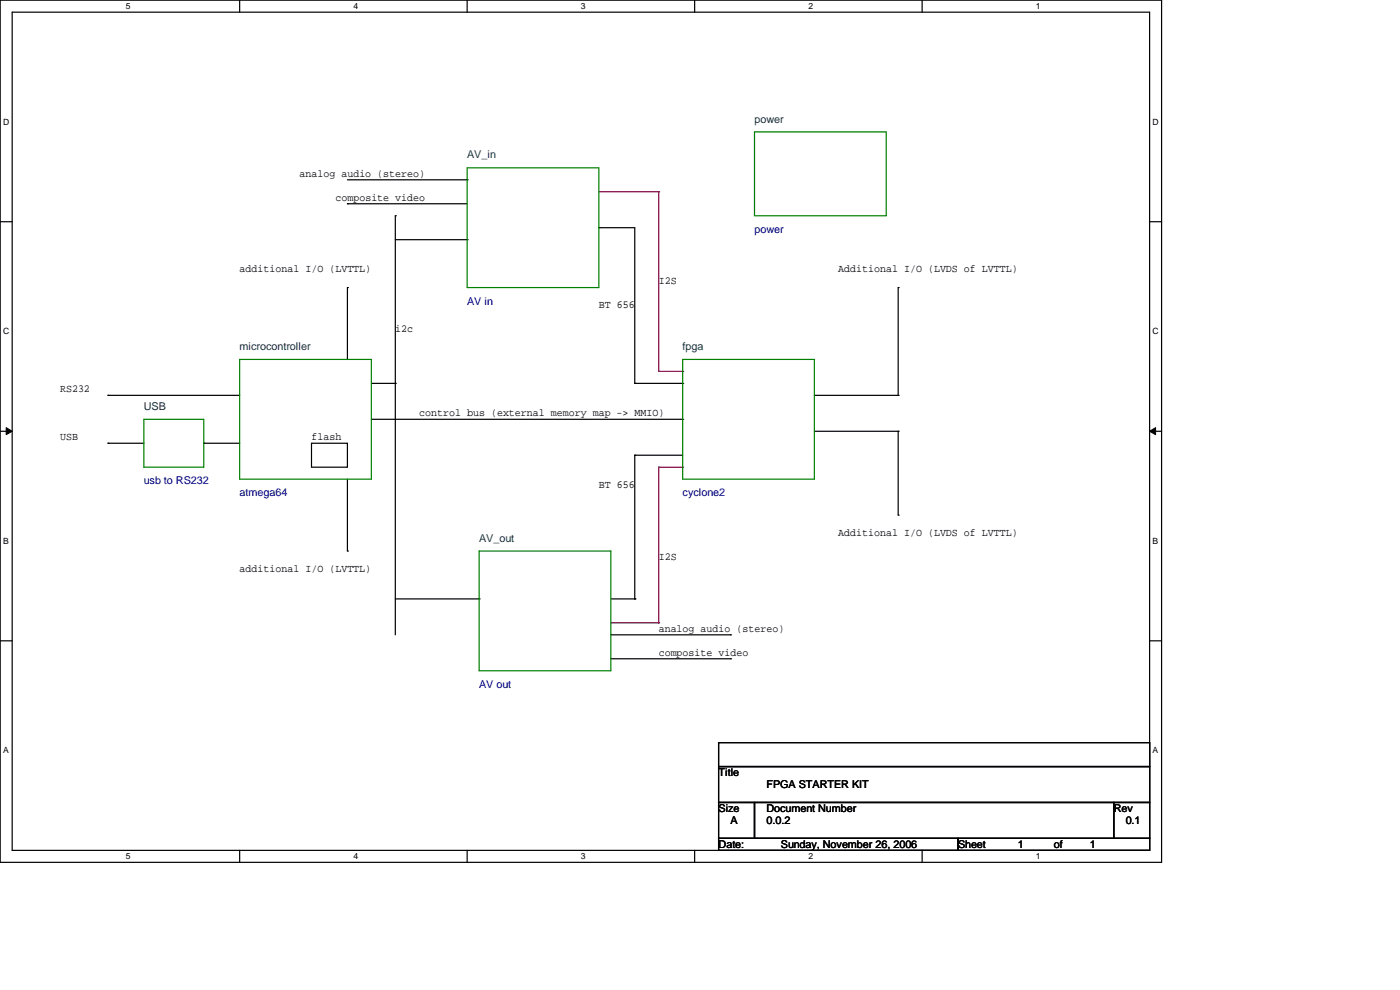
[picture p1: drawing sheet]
<svg xmlns="http://www.w3.org/2000/svg" width="297mm" height="210mm" viewBox="0 0 297 210" stroke-linecap="round" stroke-linejoin="round" font-family="sans-serif">
<defs><g id="words">
<g font-size="2.3" fill="#004040">
<text x="160.1" y="26">power</text>
<text x="99.1" y="33.6">AV_in</text>
<text x="50.8" y="74.3">microcontroller</text>
<text x="144.8" y="74.3">fpga</text>
<text x="30.5" y="87">USB</text>
<text x="101.6" y="114.9">AV_out</text>
</g>
<g font-size="2.3">
<text x="63.5" y="37.5">analog audio (stereo)</text>
<text x="71.2" y="42.5">composite video</text>
<text x="50.8" y="57.8">additional I/O (LVTTL)</text>
<text x="177.8" y="57.8">Additional I/O (LVDS of LVTTL)</text>
<text x="127" y="65.4">BT 656</text>
<text x="139.7" y="60.3">I2S</text>
<text x="83.9" y="70.5">i2c</text>
<text x="12.7" y="83.2">RS232</text>
<text x="88.9" y="88.3">control bus (external memory map -&gt; MMIO)</text>
<text x="12.7" y="93.3">USB</text>
<text x="66.1" y="93.3">flash</text>
<text x="127" y="103.5">BT 656</text>
<text x="177.8" y="113.7">Additional I/O (LVDS of LVTTL)</text>
<text x="139.7" y="118.7">I2S</text>
<text x="50.8" y="121.3">additional I/O (LVTTL)</text>
<text x="139.7" y="134">analog audio (stereo)</text>
<text x="139.7" y="139.1">composite video</text>
<text x="152.4" y="164.7">Title</text>
<text x="162.6" y="167.2">FPGA STARTER KIT</text>
<text x="152.4" y="172.3">Size</text>
<text x="162.6" y="172.3">Document Number</text>
<text x="236.3" y="172.3">Rev</text>
<text x="152.4" y="179.9">Date:</text>
<text x="155" y="174.8">A</text>
<text x="162.6" y="174.8">0.0.2</text>
<text x="165.7" y="179.9">Sunday, November 26, 2006</text>
<text x="203.2" y="179.9">Sheet</text>
<text x="215.9" y="179.9">1</text>
<text x="223.6" y="179.9">of</text>
<text x="231.2" y="179.9">1</text>
<text x="238.8" y="174.8">0.1</text>
</g>
<g font-size="2.3" fill="#000080">
<text x="160.1" y="49.4">power</text>
<text x="99.1" y="64.6">AV in</text>
<text x="30.5" y="102.7">usb to RS232</text>
<text x="50.8" y="105.2">atmega64</text>
<text x="144.8" y="105.2">cyclone2</text>
<text x="101.6" y="145.9">AV out</text>
</g>
<g font-size="1.8">
<text x="26.7" y="1.9">5</text>
<text x="75" y="1.9">4</text>
<text x="123.2" y="1.9">3</text>
<text x="171.5" y="1.9">2</text>
<text x="219.8" y="1.9">1</text>
<text x=".7" y="26.4">D</text>
<text x="244.5" y="26.4">D</text>
<text x=".7" y="70.9">C</text>
<text x="244.5" y="70.9">C</text>
<text x=".7" y="115.3">B</text>
<text x="244.5" y="115.3">B</text>
<text x=".7" y="159.8">A</text>
<text x="244.5" y="159.8">A</text>
<text x="26.7" y="182.2">5</text>
<text x="75" y="182.2">4</text>
<text x="123.2" y="182.2">3</text>
<text x="171.5" y="182.2">2</text>
<text x="219.8" y="182.2">1</text>
</g>
</g></defs>
<path d="M0 0h246.4v182.9h-246.4zM2.6 2.6h241.3v177.8h-241.3z" fill="none" stroke="#000" stroke-width=".25"/>
<g fill="#fff">
<path d="M26.7 .3h1v2h-1z"/>
<path d="M26.7 180.6h1v2h-1z"/>
</g>
<path d="M50.8 0v2.6M50.8 180.4v2.5" fill="none" stroke="#000" stroke-width=".25"/>
<g fill="#fff">
<path d="M75 .3h.9v2h-.9z"/>
<path d="M75 180.6h.9v2h-.9z"/>
</g>
<path d="M99.1 0v2.6M99.1 180.4v2.5" fill="none" stroke="#000" stroke-width=".25"/>
<g fill="#fff">
<path d="M123.2 .3h1v2h-1z"/>
<path d="M123.2 180.6h1v2h-1z"/>
</g>
<path d="M147.4 0v2.6M147.4 180.4v2.5" fill="none" stroke="#000" stroke-width=".25"/>
<g fill="#fff">
<path d="M171.5 .3h1v2h-1z"/>
<path d="M171.5 180.6h1v2h-1z"/>
</g>
<path d="M195.6 0v2.6M195.6 180.4v2.5" fill="none" stroke="#000" stroke-width=".25"/>
<g fill="#fff">
<path d="M219.7 .3h1v2h-1z"/>
<path d="M219.7 180.6h1v2h-1z"/>
<path d="M.7 24.8h1.2v2h-1.2z"/>
<path d="M244.5 24.8h1.3v2h-1.3z"/>
<path d="M.7 69.3h1.2v1.9h-1.2z"/>
<path d="M244.5 69.3h1.3v1.9h-1.3z"/>
</g>
<path d="M0 47h2.6M243.9 47h2.5" fill="none" stroke="#000" stroke-width=".25"/>
<g fill="#fff">
<path d="M.7 113.7h1.2v2h-1.2z"/>
<path d="M244.5 113.7h1.2v2h-1.2z"/>
</g>
<path d="M0 91.5h2.6M243.9 91.5h2.5" fill="none" stroke="#000" stroke-width=".25"/>
<path d="M1.3 90.7l1.3 .8-1.3 .7zM243.9 91.5l1.3-.8v1.5z" fill="#000" stroke="#000" stroke-width=".21"/>
<g fill="#fff">
<path d="M.7 158.2h1.2v1.9h-1.2z"/>
<path d="M244.5 158.2h1.2v1.9h-1.2z"/>
</g>
<g fill="none" stroke="#000" stroke-width=".25">
<path d="M73.7 38.1h25.4M99.1 38.1h.1M73.7 43.2h.1M73.7 43.2h25.4M83.9 45.8h.1M83.9 45.8v88.9M83.9 50.8h15.2M99.1 50.8h.1M127 48.3h.1M127 48.3h7.7v33M73.7 61h.1M73.7 61v15.2"/>
<path d="M190.5 61h.1M190.5 61v22.9M22.9 83.9h.1M22.9 94h.1M22.9 83.9h27.9M22.9 94h7.6M43.2 94h.1M43.2 94h7.6M66.1 94h7.6v5.1h-7.6zM78.8 88.9h66M78.8 81.3h5.1M83.9 81.3h.1"/>
<path d="M134.7 81.3h.1M134.7 96.6h.1M134.7 81.3h10.1M134.7 96.6v30.4M134.7 96.6h10.1M144.8 88.9h.1M144.8 81.3h.1M172.8 83.9h17.7M172.8 91.5h17.7M190.5 83.9h.1M190.5 91.5h.1M190.5 91.5v17.8"/>
<path d="M73.7 116.9h.1M73.7 101.6v15.3M190.5 109.3h.1M0 135.9h2.6M83.9 127h17.7M101.6 127h.1M129.6 127h5.1M129.6 139.7h25.4M129.6 134.7h25.4M134.7 127h.1M155 139.7h.1M155 134.7h.1"/>
<path d="M243.9 135.9h2.5M152.4 157.5h91.5v5.1h-91.5zM152.4 162.6h91.5v7.6h-91.5zM152.4 170.2h7.7v7.6h-7.7zM152.4 177.8h50.8v2.6h-50.8zM160.1 170.2h76.2v7.6h-76.2zM203.2 177.8h40.7v2.6h-40.7zM236.3 170.2h7.6v7.6h-7.6z"/>
</g>
<path d="M127 40.7h12.7M139.7 40.7h.1M139.7 40.7v38.1M139.7 78.8h.1M139.7 78.8h5.1M144.8 78.8h.1M139.7 99.1h.1M139.7 99.1v33M139.7 99.1h5.1M144.8 99.1h.1M129.6 132.1h10.1M139.7 132.1h.1" fill="none" stroke="#800040" stroke-width=".25"/>
<path d="M99.1 35.6h27.9v25.4h-27.9zM160.1 28h27.9v17.8h-27.9zM50.8 76.2h28v25.4h-28zM144.8 76.2h28v25.4h-28zM30.5 88.9h12.7v10.2h-12.7zM101.6 116.9h28v25.4h-28z" fill="none" stroke="#008000" stroke-width=".25"/>
<use href="#words"/>
</svg>
